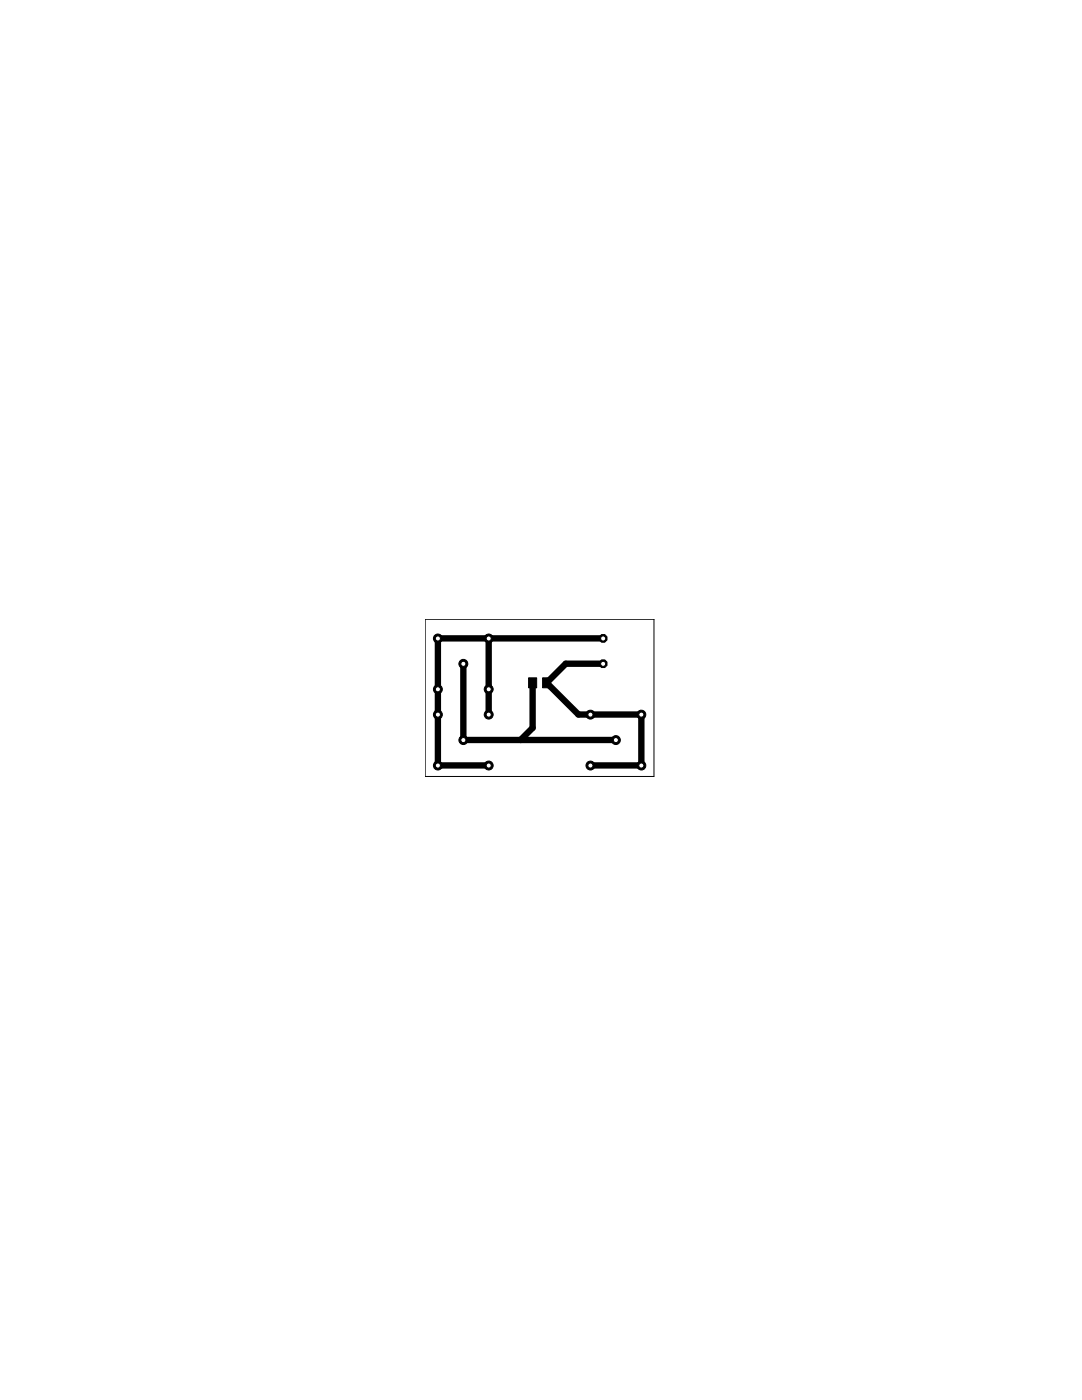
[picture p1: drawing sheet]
<svg xmlns="http://www.w3.org/2000/svg" width="216mm" height="279mm" viewBox="0 0 216 279" stroke-linecap="round" stroke-linejoin="round" font-family="sans-serif">
<path d="M105.5 135.3h1.6v2h-1.6zM108.3 135.3h1.6v2h-1.6z" fill="#000" stroke="#000" stroke-width=".2"/>
<path d="M92.5 132.5v15.2h30.4M97.5 127.4v15.2M106.3 136.3v9l-2.4 2.4M120.4 132.5h-7.5l-3.8 3.8 6.3 6.3h12.6v10.2h-10.2M120.4 127.4h-33v25.4h10.1" fill="none" stroke="#000" stroke-width="1.3"/>
<circle cx="92.5" cy="132.5" r=".89" fill="#000" stroke="#000" stroke-width=".2"/>
<circle cx="92.5" cy="132.5" r=".51" fill="#fff" stroke="#000" stroke-width=".2"/>
<circle cx="97.5" cy="137.6" r=".89" fill="#000" stroke="#000" stroke-width=".2"/>
<circle cx="97.5" cy="137.6" r=".51" fill="#fff" stroke="#000" stroke-width=".2"/>
<circle cx="87.4" cy="137.6" r=".89" fill="#000" stroke="#000" stroke-width=".2"/>
<circle cx="87.4" cy="137.6" r=".51" fill="#fff" stroke="#000" stroke-width=".2"/>
<circle cx="87.4" cy="127.4" r=".89" fill="#000" stroke="#000" stroke-width=".2"/>
<circle cx="87.4" cy="127.4" r=".51" fill="#fff" stroke="#000" stroke-width=".2"/>
<circle cx="97.5" cy="127.4" r=".89" fill="#000" stroke="#000" stroke-width=".2"/>
<circle cx="97.5" cy="127.4" r=".51" fill="#fff" stroke="#000" stroke-width=".2"/>
<circle cx="92.5" cy="147.7" r=".89" fill="#000" stroke="#000" stroke-width=".2"/>
<circle cx="92.5" cy="147.7" r=".51" fill="#fff" stroke="#000" stroke-width=".2"/>
<circle cx="97.5" cy="152.8" r=".89" fill="#000" stroke="#000" stroke-width=".2"/>
<circle cx="97.5" cy="152.8" r=".51" fill="#fff" stroke="#000" stroke-width=".2"/>
<circle cx="87.4" cy="152.8" r=".89" fill="#000" stroke="#000" stroke-width=".2"/>
<circle cx="87.4" cy="152.8" r=".51" fill="#fff" stroke="#000" stroke-width=".2"/>
<circle cx="87.4" cy="142.6" r=".89" fill="#000" stroke="#000" stroke-width=".2"/>
<circle cx="87.4" cy="142.6" r=".51" fill="#fff" stroke="#000" stroke-width=".2"/>
<circle cx="97.5" cy="142.6" r=".89" fill="#000" stroke="#000" stroke-width=".2"/>
<circle cx="97.5" cy="142.6" r=".51" fill="#fff" stroke="#000" stroke-width=".2"/>
<circle cx="122.9" cy="147.7" r=".89" fill="#000" stroke="#000" stroke-width=".2"/>
<circle cx="122.9" cy="147.7" r=".51" fill="#fff" stroke="#000" stroke-width=".2"/>
<circle cx="128" cy="142.6" r=".89" fill="#000" stroke="#000" stroke-width=".2"/>
<circle cx="128" cy="142.6" r=".51" fill="#fff" stroke="#000" stroke-width=".2"/>
<circle cx="128" cy="152.8" r=".89" fill="#000" stroke="#000" stroke-width=".2"/>
<circle cx="128" cy="152.8" r=".51" fill="#fff" stroke="#000" stroke-width=".2"/>
<circle cx="117.8" cy="152.8" r=".89" fill="#000" stroke="#000" stroke-width=".2"/>
<circle cx="117.8" cy="152.8" r=".51" fill="#fff" stroke="#000" stroke-width=".2"/>
<circle cx="117.8" cy="142.6" r=".89" fill="#000" stroke="#000" stroke-width=".2"/>
<circle cx="117.8" cy="142.6" r=".51" fill="#fff" stroke="#000" stroke-width=".2"/>
<circle cx="120.4" cy="132.5" r=".83" fill="#000" stroke="#000" stroke-width=".2"/>
<circle cx="120.4" cy="132.5" r=".51" fill="#fff" stroke="#000" stroke-width=".2"/>
<circle cx="120.4" cy="127.4" r=".83" fill="#000" stroke="#000" stroke-width=".2"/>
<circle cx="120.4" cy="127.4" r=".51" fill="#fff" stroke="#000" stroke-width=".2"/>
<path d="M84.8 123.6h45.7v31.4h-45.7z" fill="none" stroke="#000" stroke-width=".2"/>
</svg>
